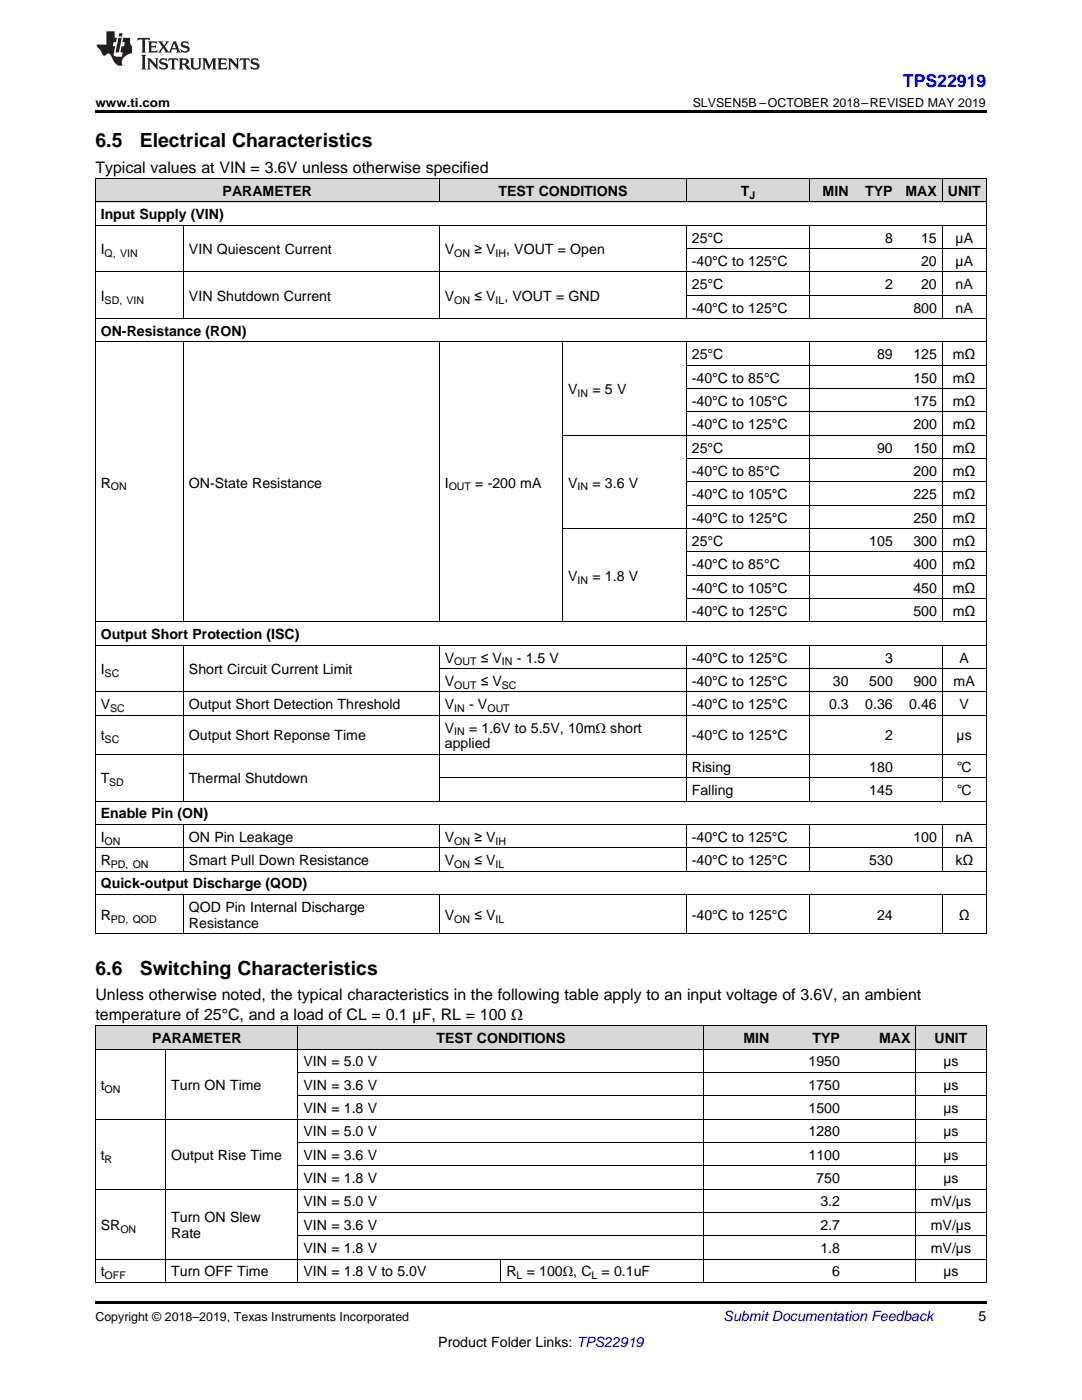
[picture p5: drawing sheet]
<svg xmlns="http://www.w3.org/2000/svg" width="216mm" height="279mm" viewBox="0 0 216 279" stroke-linecap="round" stroke-linejoin="round" font-family="sans-serif">
<defs><g id="words">
<g font-size="3.9">
<text x="19" y="29.3">6.5</text>
<text x="27.9" y="29.3">Electrical Characteristics</text>
<text x="19" y="194.5">6.6</text>
<text x="27.9" y="194.5">Switching Characteristics</text>
</g>
<text font-size="3.5" fill="#00f" x="180.2" y="17.3">TPS22919</text>
<g font-size="3.2">
<text x="19" y="34.4">Typical values at VIN = 3.6V unless otherwise specified</text>
<text x="19" y="199.6">Unless otherwise noted, the typical characteristics in the following table apply to an input voltage of 3.6V, an ambient</text>
<text x="19" y="203.5">temperature of 25°C, and a load of CL = 0.1 µF, RL = 100 Ω</text>
</g>
<g font-size="2.8">
<text x="44.4" y="39.1">PARAMETER</text>
<text x="99.4" y="39.1">TEST CONDITIONS</text>
<text x="147.8" y="39.1">T</text>
<text x="164.1" y="39.1">MIN</text>
<text x="172.6" y="39.1">TYP</text>
<text x="180.7" y="39.1">MAX</text>
<text x="189.1" y="39.1">UNIT</text>
<text x="20.1" y="43.7">Input Supply (VIN)</text>
<text x="20.1" y="50.7">I</text>
<text x="37.7" y="50.7">VIN Quiescent Current</text>
<text x="88.8" y="50.7">V</text>
<text x="94.7" y="50.7">≥ V</text>
<text x="101" y="50.7">, VOUT = Open</text>
<text x="138" y="48.4">25°C</text>
<text x="138" y="53.1">-40°C to 125°C</text>
<text x="176.6" y="48.4">8</text>
<text x="183.8" y="48.4">15</text>
<text x="183.8" y="53.1">20</text>
<text x="190.7" y="48.4">µA</text>
<text x="190.7" y="53.1">µA</text>
<text x="138" y="57.7">25°C</text>
<text x="176.6" y="57.7">2</text>
<text x="183.8" y="57.7">20</text>
<text x="190.7" y="57.7">nA</text>
<text x="20.1" y="60">I</text>
<text x="37.7" y="60">VIN Shutdown Current</text>
<text x="88.8" y="60">V</text>
<text x="94.7" y="60">≤ V , VOUT = GND</text>
<text x="138" y="62.4">-40°C to 125°C</text>
<text x="182.2" y="62.4">800</text>
<text x="190.7" y="62.4">nA</text>
<text x="20.1" y="67">ON-Resistance (RON)</text>
<text x="138" y="71.7">25°C</text>
<text x="175" y="71.7">89</text>
<text x="182.2" y="71.7">125</text>
<text x="190.1" y="71.7">mΩ</text>
<text x="138" y="76.3">-40°C to 85°C</text>
<text x="182.2" y="76.3">150</text>
<text x="190.1" y="76.3">mΩ</text>
<text x="113.4" y="78.7">V</text>
<text x="118.2" y="78.7">= 5 V</text>
<text x="138" y="81">-40°C to 105°C</text>
<text x="182.2" y="81">175</text>
<text x="190.1" y="81">mΩ</text>
<text x="138" y="85.7">-40°C to 125°C</text>
<text x="182.2" y="85.7">200</text>
<text x="190.1" y="85.7">mΩ</text>
<text x="138" y="90.3">25°C</text>
<text x="138" y="95">-40°C to 85°C</text>
<text x="175" y="90.3">90</text>
<text x="182.2" y="90.3">150</text>
<text x="182.2" y="95">200</text>
<text x="190.1" y="90.3">mΩ</text>
<text x="190.1" y="95">mΩ</text>
<text x="20.1" y="97.3">R</text>
<text x="37.7" y="97.3">ON-State Resistance</text>
<text x="88.8" y="97.3">I</text>
<text x="94.8" y="97.3">= -200 mA</text>
<text x="113.4" y="97.3">V</text>
<text x="118.2" y="97.3">= 3.6 V</text>
<text x="138" y="99.6">-40°C to 105°C</text>
<text x="182.2" y="99.6">225</text>
<text x="190.1" y="99.6">mΩ</text>
<text x="138" y="104.3">-40°C to 125°C</text>
<text x="182.2" y="104.3">250</text>
<text x="190.1" y="104.3">mΩ</text>
<text x="138" y="108.9">25°C</text>
<text x="138" y="113.6">-40°C to 85°C</text>
<text x="173.5" y="108.9">105</text>
<text x="182.2" y="108.9">300</text>
<text x="182.2" y="113.6">400</text>
<text x="190.1" y="108.9">mΩ</text>
<text x="190.1" y="113.6">mΩ</text>
<text x="113.4" y="115.9">V</text>
<text x="118.2" y="115.9">= 1.8 V</text>
<text x="138" y="118.3">-40°C to 105°C</text>
<text x="182.2" y="118.3">450</text>
<text x="190.1" y="118.3">mΩ</text>
<text x="138" y="122.9">-40°C to 125°C</text>
<text x="182.2" y="122.9">500</text>
<text x="190.1" y="122.9">mΩ</text>
<text x="20.1" y="127.6">Output Short Protection (ISC)</text>
<text x="20.1" y="134.5">I</text>
<text x="37.7" y="134.5">Short Circuit Current Limit</text>
<text x="88.8" y="132.2">V</text>
<text x="88.8" y="136.9">V</text>
<text x="95.9" y="132.2">≤ V</text>
<text x="95.9" y="136.9">≤ V</text>
<text x="103.1" y="132.2">- 1.5 V</text>
<text x="138" y="132.2">-40°C to 125°C</text>
<text x="138" y="136.9">-40°C to 125°C</text>
<text x="166.2" y="136.9">30</text>
<text x="173.5" y="136.9">500</text>
<text x="176.6" y="132.2">3</text>
<text x="182.2" y="136.9">900</text>
<text x="190.3" y="136.9">mA</text>
<text x="191.5" y="132.2">A</text>
<text x="20.1" y="141.5">V</text>
<text x="37.7" y="141.5">Output Short Detection Threshold</text>
<text x="88.8" y="141.5">V</text>
<text x="93.6" y="141.5">- V</text>
<text x="138" y="141.5">-40°C to 125°C</text>
<text x="165.4" y="141.5">0.3</text>
<text x="172.6" y="141.5">0.36</text>
<text x="181.4" y="141.5">0.46</text>
<text x="191.5" y="141.5">V</text>
<text x="20.1" y="147.8">t</text>
<text x="37.7" y="147.8">Output Short Reponse Time</text>
<text x="88.8" y="146.2">V</text>
<text x="88.8" y="149.4">applied</text>
<text x="93.6" y="146.2">= 1.6V to 5.5V, 10mΩ short</text>
<text x="138" y="147.8">-40°C to 125°C</text>
<text x="176.6" y="147.8">2</text>
<text x="190.9" y="147.8">µs</text>
<text x="138" y="154">Rising</text>
<text x="173.5" y="154">180</text>
<text x="191" y="154">℃</text>
<text x="20.1" y="156.4">T</text>
<text x="37.7" y="156.4">Thermal Shutdown</text>
<text x="138" y="158.7">Falling</text>
<text x="173.5" y="158.7">145</text>
<text x="191" y="158.7">℃</text>
<text x="20.1" y="163.3">Enable Pin (ON)</text>
<text x="20.1" y="168">I</text>
<text x="37.7" y="168">ON Pin Leakage</text>
<text x="88.8" y="168">V</text>
<text x="94.7" y="168">≥ V</text>
<text x="138" y="168">-40°C to 125°C</text>
<text x="182.2" y="168">100</text>
<text x="190.7" y="168">nA</text>
<text x="20.1" y="172.6">R</text>
<text x="37.7" y="172.6">Smart Pull Down Resistance</text>
<text x="88.8" y="172.6">V</text>
<text x="94.7" y="172.6">≤ V</text>
<text x="138" y="172.6">-40°C to 125°C</text>
<text x="173.5" y="172.6">530</text>
<text x="190.6" y="172.6">kΩ</text>
<text x="20.1" y="177.3">Quick-output Discharge (QOD)</text>
<text x="20.1" y="183.6">R</text>
<text x="37.7" y="182">QOD Pin Internal Discharge</text>
<text x="37.7" y="185.1">Resistance</text>
<text x="88.8" y="183.6">V</text>
<text x="94.7" y="183.6">≤ V</text>
<text x="138" y="183.6">-40°C to 125°C</text>
<text x="175" y="183.6">24</text>
<text x="191.3" y="183.6">Ω</text>
<text x="30.3" y="208.2">PARAMETER</text>
<text x="87.1" y="208.2">TEST CONDITIONS</text>
<text x="148.3" y="208.2">MIN</text>
<text x="162.1" y="208.2">TYP</text>
<text x="175.4" y="208.2">MAX</text>
<text x="186.5" y="208.2">UNIT</text>
<text x="60.6" y="212.8">VIN = 5.0 V</text>
<text x="161.3" y="212.8">1950</text>
<text x="188.2" y="212.8">µs</text>
<text x="20.1" y="217.5">t</text>
<text x="34.2" y="217.5">Turn ON Time</text>
<text x="60.6" y="217.5">VIN = 3.6 V</text>
<text x="161.3" y="217.5">1750</text>
<text x="188.2" y="217.5">µs</text>
<text x="60.6" y="222.1">VIN = 1.8 V</text>
<text x="60.6" y="226.8">VIN = 5.0 V</text>
<text x="161.3" y="222.1">1500</text>
<text x="161.3" y="226.8">1280</text>
<text x="188.2" y="222.1">µs</text>
<text x="188.2" y="226.8">µs</text>
<text x="20.1" y="231.5">t</text>
<text x="34.2" y="231.5">Output Rise Time</text>
<text x="60.6" y="231.5">VIN = 3.6 V</text>
<text x="161.3" y="231.5">1100</text>
<text x="188.2" y="231.5">µs</text>
<text x="60.6" y="236.1">VIN = 1.8 V</text>
<text x="162.9" y="236.1">750</text>
<text x="188.2" y="236.1">µs</text>
<text x="20.1" y="245.4">SR</text>
<text x="34.2" y="243.8">Turn ON Slew</text>
<text x="60.6" y="240.8">VIN = 5.0 V</text>
<text x="60.6" y="245.4">VIN = 3.6 V</text>
<text x="163.7" y="240.8">3.2</text>
<text x="163.7" y="245.4">2.7</text>
<text x="185.7" y="240.8">mV/µs</text>
<text x="185.7" y="245.4">mV/µs</text>
<text x="34.2" y="247">Rate</text>
<text x="60.6" y="250.1">VIN = 1.8 V</text>
<text x="163.7" y="250.1">1.8</text>
<text x="185.7" y="250.1">mV/µs</text>
<text x="20.1" y="254.7">t</text>
<text x="34.2" y="254.7">Turn OFF Time</text>
<text x="60.6" y="254.7">VIN = 1.8 V to 5.0V</text>
<text x="101.1" y="254.7">R</text>
<text x="105.1" y="254.7">= 100Ω, C</text>
<text x="120.1" y="254.7">= 0.1uF</text>
<text x="166" y="254.7">6</text>
<text x="188.2" y="254.7">µs</text>
<text x="195.3" y="263.6">5</text>
<text x="87.5" y="268.9">Product Folder Links: TPS22919</text>
</g>
<text font-size="2.8" fill="#0000c8" x="144.4" y="263.6">Submit Documentation Feedback</text>
<g font-size="2.5">
<text x="19" y="21.4">www.ti.com</text>
<text x="138.2" y="21.4">SLVSEN5B –OCTOBER 2018–REVISED MAY 2019</text>
<text x="19" y="263.6">Copyright © 2018–2019, Texas Instruments Incorporated</text>
</g>
<g font-size="2.1">
<text x="149.5" y="39.7">J</text>
<text x="20.9" y="51.3">Q, VIN</text>
<text x="90.6" y="51.3">ON</text>
<text x="98.9" y="51.3">IH</text>
<text x="20.9" y="60.6">SD, VIN</text>
<text x="90.6" y="60.6">ON</text>
<text x="98.9" y="60.6">IL</text>
<text x="115.3" y="79.2">IN</text>
<text x="22.1" y="97.9">ON</text>
<text x="89.5" y="97.9">OUT</text>
<text x="115.3" y="97.9">IN</text>
<text x="115.3" y="116.5">IN</text>
<text x="20.9" y="135.1">SC</text>
<text x="90.6" y="132.8">OUT</text>
<text x="90.6" y="137.4">OUT</text>
<text x="100.2" y="132.8">IN</text>
<text x="100.2" y="137.4">SC</text>
<text x="22" y="142.1">SC</text>
<text x="90.6" y="142.1">IN</text>
<text x="97.3" y="142.1">OUT</text>
<text x="20.9" y="148.3">SC</text>
<text x="90.6" y="146.8">IN</text>
<text x="21.8" y="156.9">SD</text>
<text x="20.9" y="168.6">ON</text>
<text x="22.1" y="173.2">PD, ON</text>
<text x="90.6" y="168.6">ON</text>
<text x="90.6" y="173.2">ON</text>
<text x="98.9" y="168.6">IH</text>
<text x="98.9" y="173.2">IL</text>
<text x="22.1" y="184.1">PD, QOD</text>
<text x="90.6" y="184.1">ON</text>
<text x="98.9" y="184.1">IL</text>
<text x="20.9" y="218.1">ON</text>
<text x="20.9" y="232">R</text>
<text x="24" y="246">ON</text>
<text x="20.9" y="255.3">OFF</text>
<text x="103.1" y="255.3">L</text>
<text x="118" y="255.3">L</text>
</g>
</g></defs>
<g fill="#d8d8d8">
<path d="M19 204.8h14.1v4.6h-14.1z"/>
<path d="M33.1 204.8h26.4v4.6h-26.4z"/>
<path d="M59.5 204.8h40.5v4.6h-40.5z"/>
<path d="M100 204.8h40.5v4.6h-40.5z"/>
<path d="M140.5 204.8h14.1v4.6h-14.1z"/>
<path d="M154.6 204.8h14.1v4.6h-14.1z"/>
<path d="M168.7 204.8h14v4.6h-14z"/>
<path d="M182.7 204.8h14.1v4.6h-14.1z"/>
<path d="M19 35.7h17.7v4.7h-17.7z"/>
<path d="M36.7 35.7h51v4.7h-51z"/>
<path d="M87.7 35.7h24.6v4.7h-24.6z"/>
<path d="M112.3 35.7h24.7v4.7h-24.7z"/>
<path d="M137 35.7h24.6v4.7h-24.6z"/>
<path d="M161.6 35.7h8.8v4.7h-8.8z"/>
<path d="M170.4 35.7h8.8v4.7h-8.8z"/>
<path d="M179.2 35.7h8.8v4.7h-8.8z"/>
<path d="M188 35.7h8.8v4.7h-8.8z"/>
</g>
<path d="M19 22h177.8v.5h-177.8zM19 186.4h.2zM87.6 186.4h.1zM112.2 186.4h.1zM136.9 186.4h.1zM161.5 186.4h.1zM170.3 186.4h.1zM179.1 186.4h.1zM187.9 186.4h.1zM196.7 186.4h.1zM19 259.7h177.8v.5h-177.8z" fill="#000"/>
<g fill="none" stroke="#000" stroke-width=".2">
<path d="M19 35.6h177.8M19.1 35.7v150.7M87.6 35.7v4.7M136.9 35.7v4.7M161.6 35.7v4.7M188 35.7v4.7M196.8 35.7v150.7M19 54.3h177.8M19 45h177.8M19 40.3h177.8M36.6 45v18.6M87.6 45v18.6"/>
<path d="M136.9 45v18.6M137 58.9h59.8M137 49.6h59.8M161.6 45v18.6M188 45v18.6M19 68.2h177.8M19 63.6h177.8M36.6 68.3v55.9M87.6 68.3v55.9M112.3 68.3v55.9M136.9 68.3v55.9M137 77.6h59.8"/>
<path d="M137 72.9h59.8M161.6 68.3v55.9M188 68.3v55.9M112.3 86.9h84.5M137 96.2h59.8M137 91.5h59.8M137 82.2h59.8M112.3 105.5h84.5M137 119.5h59.8M137 114.8h59.8M137 110.2h59.8M137 100.8h59.8"/>
<path d="M19 138.1h177.8M19 128.8h177.8M19 124.1h177.8M36.6 128.8v31.1M87.6 128.8v31.1M87.7 133.4h109.1M136.9 128.8v31.1M161.6 128.8v31.1M188 128.8v31.1M19 159.9h177.8M19 150.6h177.8M19 142.8h177.8"/>
<path d="M87.7 155.2h109.1M19 178.5h177.8M19 173.9h177.8M19 169.2h177.8M19 164.6h177.8M36.6 164.6v9.3M36.6 178.5v7.9M87.6 164.6v9.3M87.6 178.5v7.9M136.9 164.6v9.3M136.9 178.5v7.9M161.6 164.6v9.3"/>
<path d="M161.6 178.5v7.9M188 164.6v9.3M188 178.5v7.9M19 186.4h177.8M19 209.4h177.8M19 204.7h177.8M19.1 204.8v51.2M33.1 209.4v46.6M59.5 204.8v51.2M59.5 218.7h137.3M59.5 214h137.3M140.5 204.8v51.2"/>
<path d="M182.7 204.8v51.2M196.8 204.8v51.2M19 237.3h177.8M19 223.4h177.8M59.5 232.7h137.3M59.5 228h137.3M19 256h177.8M19 251.3h177.8M59.5 246.6h137.3M59.5 242h137.3M100 251.3v4.7"/>
</g>
<g fill="#231f20">
<path d="M27.5 7.6l-.1 .5 .4-.2h.6v.1v2.1l-.2 .4h1l-.3-.4v-2.1l.1-.1h.5l.5 .2-.2-.5zM29.5 8.3l.2 .3v1.5l-.2 .4h1.8l.2-.6a1.04 1.04 0 0 1-1.3 .2v-.7h.6l.3 .2v-.6l-.3 .2h-.6v-.6l.8-.1 .4 .3-.2-.5zM31.5 8.3l.9 1.1-.9 1.1h.8l-.2-.2 .5-.7 .4 .7-.2 .2h1.5l-.1-.2 .1-.4h.9l.1 .4-.2 .2h1l-.3-.3-.7-1.9h-.5l-.9 2-.8-1 .9-1h-.8l.1 .3-.3 .5-.4-.6 .2-.2zM34.7 8.6l.4 1h-.7zM36.3 8.4a.63 .63 0 0 0-.2 .7 .63 .63 0 0 0 .6 .4l.6 .2 .1 .2a.75 .75 0 0 1-.7 .4 .75 .75 0 0 1-.6-.5l.1 .7 .1-.1a1.11 1.11 0 0 0 1.5-.6 1.13 1.13 0 0 0-1.2-.8l-.1-.4a1.04 1.04 0 0 1 1.2 .2l-.2-.5-.1 .1-.5-.2zM28.2 10.9l.2 .4v2.2l-.2 .4h1l-.3-.4v-2.2l.3-.4zM29.3 11.6l.3 .4v1.5l-.3 .4h.8l-.2-.4v-1.3l1.5 1.7v-1.9l.2-.4h-.7l.2 .4v.9l-1.1-1.3zM32 11.8a.62 .62 0 0 0-.2 .7 .62 .62 0 0 0 .6 .4l.6 .1 .1 .3a.76 .76 0 0 1-.7 .3 .76 .76 0 0 1-.6-.4l.1 .7 .1-.1a1.11 1.11 0 0 0 1.5-.6 1.13 1.13 0 0 0-1.2-.8l-.1-.4a1.04 1.04 0 0 1 1.2 .2l-.2-.6-.1 .1-.5-.1zM33.7 11.6l-.2 .6a.61 .61 0 0 1 .8-.3v1.6l-.2 .4h.9l-.2-.4v-1.6a.63 .63 0 0 1 .8 .3l-.2-.6zM35.6 11.6l.3 .4v1.5l-.3 .4h1l-.2-.2v-.8l.5 .2a.76 .76 0 0 0 1.2 .7l-1-1a.58 .58 0 0 0 .6-.5 .58 .58 0 0 0-.5-.6zM36.4 11.9h.1a.45 .45 0 0 1 .5 .1 .45 .45 0 0 1 .1 .5l-.7 .2zM37.9 11.6l.2 .2a2.17 2.17 0 0 0 .3 1.9 .99 .99 0 0 0 1.6-.6v-1.1l.2-.4h-.7l.2 .2a1.92 1.92 0 0 1-.2 1.8 .6 .6 0 0 1-.9-.5v-1.1l.2-.4zM40.4 11.6l.2 .4v1.5l-.2 .4h.7l-.2-.4v-1.4l.8 1.8 .8-1.8v1.4l-.2 .4h.9l-.2-.4v-1.5l.2-.4h-.8l-.6 1.5-.6-1.5zM43.4 11.6l.2 .4v1.5l-.2 .4h1.8l.2-.6a1.04 1.04 0 0 1-1.3 .1v-.6h.5l.4 .2v-.6l-.4 .2h-.5v-.7h.8l.3 .3-.1-.6zM45.5 11.6l.2 .4v1.5l-.2 .4h.7l-.2-.4v-1.3l1.5 1.7v-1.9l.2-.4h-.7l.2 .4v.9l-1.1-1.3zM47.9 11.6l-.1 .6a.61 .61 0 0 1 .8-.3v1.6l-.3 .4h1l-.3-.4 .1-1.6a.63 .63 0 0 1 .7 .3l-.1-.6zM50.2 11.8a.62 .62 0 0 0-.2 .7 .62 .62 0 0 0 .6 .4l.6 .1 .2 .3a.76 .76 0 0 1-.8 .3 .76 .76 0 0 1-.6-.4l.1 .7 .2-.1a1.11 1.11 0 0 0 1.5-.6 1.13 1.13 0 0 0-1.3-.8l-.1-.4a1.04 1.04 0 0 1 1.2 .2l-.1-.6-.2 .1-.5-.1z"/>
<path d="M21.2 6.3v2.6h-1.9l.1 .4 .7 .9a.91 .91 0 0 0 1 .8 .56 .56 0 0 1 .5-.3 .56 .56 0 0 1 .5 .3l.4 .8a1.53 1.53 0 0 0 1.9 1.2 1.54 1.54 0 0 1 1-2.1l.9-.3v-1.4a1.52 1.52 0 0 1-.3-1.6h-1.4l-.2 .8h.5l-.2 .8h-.4l-.2 1v.2l.4 .1-.2 .8a1.93 1.93 0 0 1-1.6-.3l.3-1.8h-.5l.2-.8h.4l.2-.8h-.4v-1.3zM23.6 7.6l-.6 2.9h.7l.6-2.9zM23.8 6.6l-.1 .7h.6l.2-.7z"/>
</g>
<use href="#words"/>
</svg>
